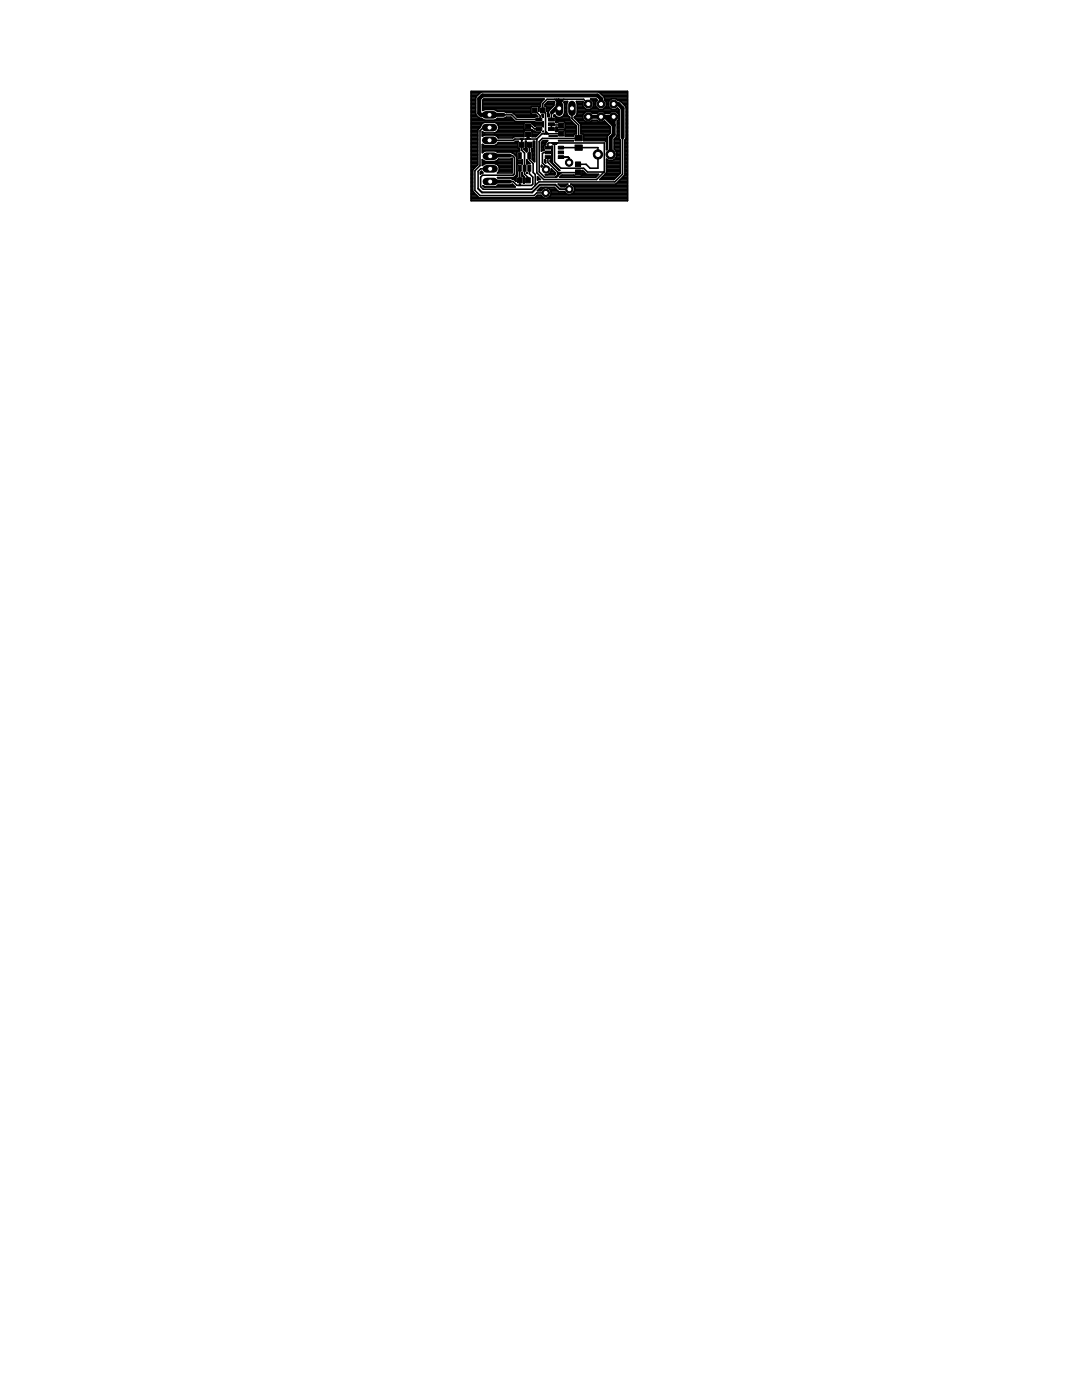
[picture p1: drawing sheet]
<svg xmlns="http://www.w3.org/2000/svg" width="216mm" height="279mm" viewBox="0 0 216 279" stroke-linecap="round" stroke-linejoin="round" font-family="sans-serif">
<g fill="#000" stroke="#000" stroke-width=".2">
<path d="M103.3 35.5h.9v1h-.9zM103.4 33h.6v1.2h-.6zM103.4 30.5h.6v1.2h-.6zM103.7 28.4h.9v1h-.9zM104.4 33h.6v1.2h-.6zM104.8 26.3h1.1v1h-1.1zM104.8 24.7h1.1v1h-1.1zM104.9 35.5h.9v1h-.9zM105.3 28.4h.9v1h-.9zM105.3 33h.6v1.2h-.6zM105.3 30.5h.6v1.2h-.6zM106.2 21.5h1v1h-1z"/>
<path d="M106.9 25.5h1.2v.6h-1.2zM106.9 23.6h1.2v.6h-1.2zM107.8 21.5h1v1h-1zM108.8 31.1h1.1v.5h-1.1zM108.8 30.1h1.1v.6h-1.1zM108.8 29.2h1.1v.5h-1.1zM109.4 23.6h1.2v.6h-1.2zM109.4 24.5h1.2v.6h-1.2zM109.4 25.5h1.2v.6h-1.2zM111.4 29.2h1.1v.5h-1.1zM111.4 30.1h1.1v.6h-1.1zM111.4 31.1h1.1v.5h-1.1z"/>
<path d="M111.5 26.2h1v1h-1zM111.5 24.6h1v1h-1zM114.7 27h1.5v1.1h-1.5zM114.7 28.9h1.5v1.1h-1.5zM114.8 33.9h1v.9h-1zM114.8 32.3h1v1h-1z"/>
</g>
<g fill="none" stroke="#000" stroke-width=".32">
<path d="M94 19.8h.9M94 18.2h31.2v21.9h-31.2zM94 19.6h.9M94 19.3h1M94 19h1.3M94 18.8h1.6M94 18.5h1.8M94.9 19.6l.1 3.4a1.12 1.12 0 0 0 1.1 .6l.6 .4h2l.6-.4h1.3l.4-.2h.9l1 .9h3.8l.1 .1h1.4l.2-.1v1l-.2-.2-1.4 .1M95 19.3l1.1-.9h23.3l1.1 .9 .1 .7 .4 .3v.9l-.6 .6h-.9l-.6-.6v-.9l.3-.3-.3-.3h-1l.5 .6v.9l-.6 .6h-.9l-.6-.6v-.9M95 19.3l-.1 .3M96.5 19.8h12M110.7 19.8l.9 .9 .9-.9"/>
<path d="M111.1 19.8l.4 .4h.6l-.3-.3h-.2M111.5 19.8h4.9l1 .9M111.5 19.8l-.4 .4M111.5 19.8l.1 .1M111.6 19.9v.3M117.9 19.8h1.1M119.7 18.5h5.5M119.9 18.8h5.3M120.2 19h5M120.5 19.3h4.7M120.6 19.6h4.6M120.6 19.8h1.3"/>
<path d="M123 19.8h2.2M94 29.5h1.3M94 35.4h.3M94 25.4h1.8M94 23.9h2.4M94 25.7h1.5M94 25.2h1.9M94 37.8h.3M94 34h.3M94 34.8h.3M94 22.5h.9M94 22.2h.9"/>
<path d="M94 32.7h1.3M94 26.2h1.3M94 31.6h1.3M94 26h1.3M94 26.5h1.3M94 24.4h12.7M94 39.9h31.2M94 39.6h31.2M94 39.4h1.5M94 39.1h1.2M94 38.8h1M94 38.6h.7"/>
<path d="M94 38.3h.4M94 38h.3M94 37.5h.3M94 37.2h.3M94 37h.3M94 36.7h.3M94 36.4h.3M94 36.2h.3M94 35.9h.3M94 35.6h.3M94 35.1h.3M94 34.6h.3"/>
<path d="M94 34.3h.3M94 33.8h.5M94 33.5h.7M94 33.2h1M94 33h1.3M94 32.4h1.3M94 32.2h1.3M94 31.9h1.3M94 31.3h1.3M94 31.1h1.3M94 30.8h1.3M94 30.5h1.3"/>
<path d="M94 30.3h1.3M94 30h1.3M94 29.7h1.3M94 29.2h1.3M94 28.9h1.3M94 28.7h1.3M94 28.4h1.3M94 28.1h1.3M94 27.9h1.3M94 27.6h1.3M94 27.3h1.3M94 27.1h1.3"/>
<path d="M94 26.8h1.3M94 24.9h2M94 24.6h2.2M94 24.1h8.7M94 23.6h1.7M94 23.3h1.3M94 23.1h1.1M94 22.8h.9M94 22h.9M94 21.7h.9M94 21.4h.9M94 21.2h.9"/>
<path d="M94 20.9h.9M94 20.6h.9M94 20.4h.9M94 20.1h.9M95.9 34.4l.2-.2 .3 .3h-.3l-.2 .3zM95.9 34.6h.2M96 34.3h.1M96 24.9l-.1 .5-.6 .5v7l-1 1v4.3l1.3 1.3h11.2l.5-.6h.6a1.06 1.06 0 0 0 1.4 .6 1.06 1.06 0 0 0 .7-1.2M96.2 29.5h7.1M96.2 32.7h.6M96.2 31.9v1.1l.6-.4h2l.4 .2 .4 .7M96.2 26.5h8.3"/>
<path d="M96.2 33h.1M96.2 32.4h6M96.2 32.2h.4M96.2 31.9h.1M96.2 30.3h.3M96.2 30h7.5M96.2 29.7h7.5M96.2 29.2h7.1M96.2 28.9h.2M96.2 27.1h.2M96.2 26.8h8.3M96.3 22v-2l.3-.3h12l-.7 .8v.7l-.4 .2v.8v-.8l-.2-.2h-1.2l-.2 .2v1.3l.2 .1h.8l.4 .5h-.5l-.1 .1h-3.4l-1-.9"/>
<path d="M96.3 22h.1M96.3 22h.2M96.3 21.7h9.6M96.3 21.4h9.6M96.3 21.2h11.6M96.3 20.9h11.6M96.3 20.6h11.6M96.3 20.4h11.7M96.3 20.1h11.9M96.3 22l.4-.1h2l.6 .3h6.6M96.5 30.3l.3-.2h2l.4 .2M96.5 37.2h.2"/>
<path d="M96.7 24.4l-.7 .5M96.8 37.3l-.4-.2 .2 .2h6.2l-.6-.6-.3 .2h-2.5l-.6 .4M97.7 25.5h-1.3l-.6 .6v7l-1 1v3.9l1 1h10.8l.5-.5h1.8M97.8 33.7h-1.9l-.5 .5v3.4M98.7 24.4l.4 .2 .3 .3M98.9 32.7h3.3M98.9 22h7M99 37.2h3.7M99 27.1h5.5M99 28.9h4.3M99 32.2h3.2M99 23.9h3.4"/>
<path d="M99.1 24.6h5.4M99.2 26.2h5.3M99.2 30.3h2.7l.5 .3 .7 .6v3.7l-.5 .5h-3.3l.1 .1h2.5l.7 .3 .4 .4M99.2 30.3h4M99.3 27.3h3.2M99.3 28.7h4M99.3 33h2.9M99.4 24.9a1.09 1.09 0 0 1-.7 1.6M99.4 37h3.1M99.4 26h6.9M99.4 31.9h2.8M99.4 24.9h5.1"/>
<path d="M99.5 25.2h5M99.5 34.3h2.7M99.5 25.4h5M99.5 25.7h5M99.5 33.2h2.7M99.6 34h2.6M99.6 33.8h2.6M99.6 33.5h2.6M100.6 22.2l.4 .3h4.9M100.8 23.6h1.4M102.1 35.6h.9M102.2 31.6l-2.7 .1-.7 .5h-2l-.6-.3"/>
<path d="M102.2 31.6v2.9h-2.9l.3-.6v-.4M102.2 31.6h.1M102.2 30.5h.9M102.6 22.8h3.4M102.6 35.4h.4M102.7 30.8h.4M102.7 35.9h.3M102.7 28.4h.6M102.9 23.1h4.2M102.9 35.1h.4M102.9 31.1h.2M103 35.4v.8"/>
<path d="M103 36.2h.1M103.1 34h.1M103.1 34.8h.2M103.1 32.7h1.1M103.1 31.6h.1M103.1 34.6h.2M103.1 34.3h.1M103.1 33.8h.1M103.1 33.5h.1M103.1 33.2h.1M103.1 33h.1M103.1 32.4h1.1"/>
<path d="M103.1 32.2h1.1M103.1 31.9h.1M103.1 31.3h.1M103.1 34.3l.2 .1v.8l-.3 .2M103.1 23.3h3.6M103.3 32.7l-.2 .1v1.5M103.3 29.5l.4 .2v.5h-.4l-.2 .1v1.5l.2 .2 .9-.1v.8M103.3 29.5l.1-1.3h-.5l-.2 .2h-3.3l-.3 .5-.4 .2h-2l-.5-.3v1.7l.3-.2M103.7 33.6v3.2M103.7 36.8l.2 .2M103.7 36.8l-.1 .2M103.9 27.7l.2 .3 .3-.3"/>
<path d="M104.1 27.7v2.3l.6 .5v4.3l.6 .6v.6M104.1 32.7h.1M104.2 34.4v.8l.3 .2M104.2 34.8h.1M104.2 35.1h.2M104.2 34.6h.1M104.2 34.4h.1M104.2 34.4v.5l.4 .5M104.5 35.4h.1M104.5 35.4v1.2l.1-1.2M104.5 36.4h.1M104.5 36.2h.1"/>
<path d="M104.5 35.9h.1M104.5 35.6h.1M104.6 29.7h.6M104.8 30h.4M104.9 29.5h.1M104.9 29.5l-.3 .3 .5 .5M104.9 29.5l-.1-1.3h.2l-.1 1.3M104.9 29.2h.1M104.9 28.9h.1M104.9 28.7h.1M104.9 28.4h.1M104.9 29.5l.3 .2-.1 .6"/>
<path d="M105.1 30.3h.1M105.1 31.9l.7 .8h-.7zM105.1 34.6h.1M105.1 32.4h.4M105.1 32.2h.2M105.1 34.4v.2M105.1 34.4h.1M105.2 34.4l-.1 .2M105.2 32.7h-.1M105.3 26.8v.9M105.3 27.3l-.4 .4M105.3 27.3l.5 .4"/>
<path d="M105.3 25.2h.8l.5 .5 .9 .1M105.6 33.6v1l.7 .7v1.4l-.2 .3h-3l-.7-.8h-.7M105.7 28.9l-.1 .1v2.9l.8 .7v1.8l.4 .4v2.2M106 26l.1-.2a2.18 2.18 0 0 0 1.8 .6l-1 .9h-.7v-1.1zM106.1 30h.6M106.1 29.7h.6M106.2 26.2h.5M106.2 26.5h1.5M106.2 30.3h.5M106.2 27.1h.9M106.2 26.8h1.2M106.2 24.6h2.2"/>
<path d="M106.2 31.6h.5M106.2 31.3h.5M106.2 31.1h.5M106.2 30.8h.5M106.2 30.5h.5M106.3 31.9h.4M106.5 24.9h1.9M106.5 29.5h.2M106.5 29.5l-.2 .2h-.2v.5l.1 .1v1.5l.4 .4M106.5 29.5l-.1-1.3h.3v4.1l-.1-.1M106.5 29.2h.2M106.5 28.9h.2"/>
<path d="M106.5 28.7h.2M106.5 28.4h.2M106.5 32.2h.2M106.7 22l1.1 1.1v.5l-.3 .3h-4.4l-1-1h-1.6M106.7 25.2h.1M106.8 25.2l-.6-.5-.2-.3h-1.3l-.2 .2v1.2l.2 .2-.2 .2v1.1h-1.9l-.3 .2h-2.9l-.3-.4-.4-.2h-2l-.5 .3v-.9l.5 .2M106.9 39.4h1.4M107.1 27.7h-4.4l-.2 .3h-4.8M107.1 27.7v6.8l1.4 1.3h10.5l1.5-1.5M107.1 39.1h.9M107.3 35.4h.1M107.3 35.3l.5 .5-.5 .1z"/>
<path d="M107.3 38h.6M107.3 35.9h.1M107.3 35.6h.3M107.5 22h.1M107.5 21.7h.1M107.5 21.4h.1M107.5 37.8h.6M107.8 37.5h.8M108 29.5h.5M108 28.4l.4-.3h.9l-.4 .4v.4l-.4 .2 .1 .8-.3 .1-.3 .2zM108 33l.2 .1-.2 .2zM108 33.2h.1"/>
<path d="M108 30h.2M108 29.7h.5M108 29.2h.5M108 28.9h.6M108 28.7h.9M108.1 28.4h.9M108.2 22.9v.4M108.2 22.9v-.1h.2v.6l-.2-.1M108.2 23.3h.1M108.2 22.9h.1M108.2 23.1h.2M108.3 25.2h.1"/>
<path d="M108.3 23.3h.1M108.4 26.2h.1M108.3 24.4h.1M108.4 28.1h.8M108.7 31.9h.2v.6l-.2-.2zM108.7 32.2h.2M108.8 32.4h.1M108.8 21.2h1.6M108.8 20.9h1.7M109 20.6h1.6M109 26.4v.3M109 26.4l-.3 .3"/>
<path d="M109 26.4l.4 .3M109 28.3h.1M109.1 22h.5M109.1 21.7h.8M109.1 21.4h1.1M109.2 22.2h.3M109.2 37.5h1.5M109.2 20.4h1.5M109.3 34.8h1.4M109.3 22.5h.1M109.3 23.1h.3M109.3 22.8h.2"/>
<path d="M109.3 29.5v-.8l.2-.2h11.1l-.1 5.8M109.3 31.3v1.1l2 1.9M109.3 30.4h-.8l-.3 .3v1.8l.8 .8v.5M109.5 39.4h15.7M109.6 27.1l1.6 .1M109.7 37.8h1.3M109.7 34.6h1.1M109.8 39.1h15.4M109.8 32.2h.4M109.9 38h1.4M109.9 38.8h15.3M109.9 34.3h.7"/>
<path d="M110 38.6h2.9M110 38.3h2.7M110 32.4h.2M110 34v-.3l.8 .8v.3M110 34l-.1 .4-.7 .5M110 34h.3M110 33.8h.1M110 31.9h.2M110.1 28.5l.3 .3h.6l.3-.3M110.2 29.5h.1M110.2 30v.8M110.2 31.6h.1"/>
<path d="M110.2 31.3h.1M110.2 31.1h.1M110.2 30.8h.1M110.2 30.5h.1M110.2 30.3h.1M110.2 30h.1M110.2 29.7h.1M110.2 29.2h.1M110.2 29.2v.8M110.2 29.2v3.3l1.5 1.5-1.9-1.8v-.3l.4-.2v-.9M110.3 28.5l.2 .3M110.3 32.7h.1"/>
<path d="M110.5 23.1v.2l.4 .1v1M110.5 23.1h.2M110.5 28.5v.3M110.5 33h.1M110.6 28.6v3.7l1.3 1.3h4.6l.7 .7h3.3M110.7 20.4l-1.4-.1-.5 .5v.4l.3 .2 .2 1.9h.3l-.2-.7 .1-.6 1-1v-.3M110.7 20.4l-.2 .3M110.8 28.5l-.3 .3M110.8 34.8h.1M110.8 34.8l-2 .1M110.8 33.2h.1M110.8 23.3h.2"/>
<path d="M110.8 21.7l-.8 .8v1.4l.2-.2M110.9 25.4h.3M110.9 23.9h2.8M110.9 25.7h.3M110.9 25.4h.3v.3l.2 .2-.2 .3h-.3zM110.9 24.4l1.7-.1 .2 .2v1.2l-.2 .2M110.9 26h.4M110.9 24.4h.4M110.9 24.1h3M110.9 23.6h2.8M111 35.2h.1M111.1 33.5h.1"/>
<path d="M111.2 27.1v.1M111.3 34.3l.1 .2M111.3 34.3v.9l.7-.7M111.3 35.1l-.2 .1M111.3 33.8h.1M111.4 25.9h1.2M111.4 36.7h1.9l-.6 .6h-.8zM111.4 34.5v.5M111.4 34.5l.3 .3M111.4 34.8l-.5 .5M111.6 20l-.2-.2h-2.2l-.9 .9v1.3l.6 .6v3.9M111.6 20.2h.1"/>
<path d="M111.6 37h1.3M111.7 26.4l.3 .3h-3.9l-1 1M111.9 37.2h.8M111.9 29.5h7.4v4.1h-1.6l-.8-.8h-1.6M112 25.1l-.2-.2h-1.6l-.2-.1v1M112 35.1h2.6M112.2 23.3h1.4M112.5 23.1h.8M112.6 20.4h.1M112.6 22.8h.5M112.6 20.4h.6M112.6 22.5h.5"/>
<path d="M112.6 22.2h.5M112.6 20.7v1.9a1.07 1.07 0 0 1-.8 .9 1.07 1.07 0 0 1-1.1-.6l-.2 .2M112.6 22h.5M112.6 21.7h.5M112.6 21.4h.5M112.6 21.2h.5M112.6 20.9h.5M112.6 20.6h.5M112.7 26h2.3M112.7 24.4h1.5M112.8 25.7h2.2M112.8 25.4h2.2"/>
<path d="M112.8 25.2h2.2M112.8 26.2h2.2M112.8 26.5h2.2M112.8 27.1h1.6M112.8 26.8h1.8M112.8 24.9h1.9M112.8 24.6h1.7M113.1 20.7v1.9l.4 .7M113.2 20.3h-.5l-.2 .1 .1 .3M113.2 20.3h.1M113.2 20.3l-.1 .4M113.5 23.3l.2 .1v.5"/>
<path d="M113.7 23.9l1.3 1.3M114.1 21.6v2.1l1.4 1.3v2.6h-7.3l-.6 .7v6l1 1h2.4l.1-.1M114.3 38.6h10.9M114.3 37h10.9M114.4 28.1h-2.9M114.4 28.1h.1M114.5 38.3h10.7M114.5 37.2h10.7M114.6 38h10.6M114.6 37.5h10.6M114.7 37.8h10.5M114.7 23.6h1.6"/>
<path d="M114.7 23.3h1.6M115 23.9h1.4M115 25.2v1.5h-.4l-.2 .5h-1.6v-1.1l-.2-.2M115 23.1h1.3M115 20.3h1.3M115 20.3h.1M115 20.3l.2 .4M115.1 20.4h1.2M115.1 22.8h1.3M115.2 20.7v1.9l-.6 .9 1.3 1.3v1.9h.4l.2 .2v1.2h4.3l.2 .2v1.6l.2-.1v-2.5M115.2 22.5h1.5M115.2 22.2h8.3"/>
<path d="M115.2 22h8.3M115.2 21.7h1.6M115.2 21.4h1.3M115.2 21.2h1.1M115.2 20.9h1.1M115.2 20.6h1.1M115.2 24.1h1.5M115.3 34.3l-.1 .2h-3.8M115.5 24.4h5.4M115.8 24.6h5.3M115.9 25.4h5.9M115.9 25.7h5.9"/>
<path d="M115.9 25.2h5.8M115.9 26.2h5.9M115.9 26h5.9M115.9 26.5h5.9M115.9 24.9h5.5M116 35.1h3.1M116.1 34.6h.7M116.1 34.3h.4M116.3 20.3h.1M116.4 26.8h5.1M116.5 27.9h4.7M116.5 27.6h4.7"/>
<path d="M116.5 27.3h4.7M116.5 27.1h4.8M116.9 22.2l-.6 .7v.8l.6 .7h.9l.4-.4h.9l.4 .4h.9l.2-.3 1.2 1.2v1.3l-.6 .7M117 34.8l-.9-.8v1l-.1 .2h-1.3l-.2-.3h-2.4l-.4 .5h7.2l.5-.6h-3.3M117.4 20.7v.1M117.8 22.2l.4 .4h.9l.4-.4M118 21.7h1.3M118.1 22.5h1.1M118.1 24.1h1.1M118.2 21.4h.9M118.2 20.1h.9M118.4 21.2h.5"/>
<path d="M118.4 20.9h.5M118.4 20.6h.5M118.4 20.4h.5M119.9 35.6h2.8M120.1 35.4h2.9M120.4 22.2l.3 .4h1l.3-.4M120.4 35.1h2.9M120.5 21.7h1.4M120.6 22.5h1.2M120.7 34.8h2.8M120.7 34.8h.1M120.8 21.4h.8"/>
<path d="M120.8 20.1h.8M120.8 28.1h.4M120.9 34.6h2.9M121 21.2h.4M121 20.9h.4M121 20.6h.4M121 20.4h.4M121 29.5h.2M121 34h2.8M121 32.7h2.8M121 34.3h2.8M121 33.8h2.8"/>
<path d="M121 33.5h2.8M121 33.2h2.8M121 33h2.8M121 32.4h2.8M121 32.2h2.8M121 31.9h.2M121 29.7h.2M121 29.2h.2M121 28.9h.2M121 28.7h.2M121 28.4h.2M121.2 31.9l-.2-.2v2.8l-1.3 1.3h2.8l1.3-1.2"/>
<path d="M122.5 31.9h1.3M122.6 29.5h1.2M122.6 29.7h1.2M122.6 29.2h1.2M122.6 28.9h1.2M122.6 28.7h1.2M122.6 28.4h1.2M122.6 28.1h1.2M122.6 27.9h1.1M122.7 27.6h.8M122.8 30h1M122.8 31.6h1"/>
<path d="M122.9 22.2l.6 .7M122.9 36.7h2.3M123 30.3h.8M123 31.3h.8M123 27.3h.5M123 21.7h.3M123.1 31.1h.7M123.1 30.8h.7M123.1 30.5h.7M123.1 27.1h.4M123.2 25.4h.3M123.2 25.7h.3"/>
<path d="M123.2 25.2h.3M123.2 22.5h.3M123.2 26.2h.3M123.2 26h.3M123.2 26.5h.3M123.2 24.4h.3M123.2 24.1v2.9l-.6 .7v2.1a1.26 1.26 0 0 1 .3 1.7 1.26 1.26 0 0 1-1.7 .4M123.2 26.8h.3M123.2 24.9h.3M123.2 24.6h.3M123.2 24.1h.3M123.2 36.4h2"/>
<path d="M123.4 23.9h.1M123.4 22.8h.1M123.4 36.2h1.8M123.5 23.7l-.3 .4M123.5 23.6h.1M123.5 23.3h.1M123.5 23.1h.1M123.6 20.1h1.6M123.7 35.9h1.5M123.8 34.6v-6.6l-.3-.4v-5.7l-.3-.4-.3 .3h-.9l-.6-.6v-.9l.6-.6h.9l.4 .4 .5 .1 1.1 1.3v6.1l-.2 .4v6.9l-1.8 1.8h-9a1.06 1.06 0 0 1 .5 1.7 1.06 1.06 0 0 1-1.7-.1h-1.2l-.9-.9h-2.7l-.6 .7h.6a1.06 1.06 0 0 1 1.1-.7 1.06 1.06 0 0 1 1 .9M124 20.4h1.2M124 35.6h1.2"/>
<path d="M124.2 27.1v7.7l-1.5 1.5h-15.2l-1.4 1.5h-9.7l-.5-.5v-2l.4-.3h6.1l.2-.3v-3.3l-.3-.3h-.6M124.2 35.4h1M124.2 20.6h1M124.5 35.1h.7M124.5 20.9h.7M124.7 29.5h.5M124.7 34h.5M124.7 34.8h.5M124.7 32.7h.5M124.7 31.6h.5M124.7 34.6h.5M124.7 34.3h.5"/>
<path d="M124.7 33.8h.5M124.7 33.5h.5M124.7 33.2h.5M124.7 33h.5M124.7 32.4h.5M124.7 32.2h.5M124.7 31.9h.5M124.7 31.3h.5M124.7 31.1h.5M124.7 30.8h.5M124.7 30.5h.5M124.7 30.3h.5"/>
<path d="M124.7 30h.5M124.7 29.7h.5M124.7 29.2h.5M124.7 28.9h.5M124.7 28.7h.5M124.7 28.4h.5M124.7 28.1h.5M124.8 27.9h.4M124.8 21.2h.4M124.9 27.6h.3M124.9 21.4h.3M124.9 25.4h.3"/>
<path d="M124.9 23.9h.3M124.9 25.7h.3M124.9 25.2h.3M124.9 22.5h.3M124.9 22.2h.3M124.9 26.2h.3M124.9 26h.3M124.9 26.5h.3M124.9 24.4h.3M124.9 27.3h.3M124.9 27.1h.3M124.9 26.8h.3"/>
<path d="M124.9 24.9h.3M124.9 24.6h.3M124.9 24.1h.3M124.9 23.6h.3M124.9 23.3h.3M124.9 23.1h.3M124.9 22.8h.3M124.9 22h.3M124.9 21.7h.3"/>
</g>
<path d="M95.4 37.6l.8 .8h10l1.5-1.5h3.1l.9 .9h1.9M111.9 31.3h1.4l.3 .3v.8" fill="none" stroke="#000" stroke-width=".4"/>
<path d="M97.8 36.2h3.9M101.7 31.1h-3.8l-.1 .1M111.5 20.6l.1 1h-.7l-.8 .8M117.4 23.3h5v3.6l-.5 .6v3.3M119.9 20.8v-1.1l-.7-.7h-22.9l-.7 .7v2.9l.3 .3h4.6M120.8 23.3l1.6 1.7M122.4 20.8h1l.8 .8v5.8" fill="none" stroke="#000" stroke-width=".8"/>
<circle cx="119.3" cy="30.8" r=".93" fill="#000" stroke="#000" stroke-width=".2"/>
<circle cx="119.3" cy="30.8" r=".63" fill="#fff" stroke="#000" stroke-width=".2"/>
<circle cx="121.9" cy="30.8" r=".93" fill="#000" stroke="#000" stroke-width=".2"/>
<circle cx="121.9" cy="30.8" r=".63" fill="#fff" stroke="#000" stroke-width=".2"/>
<path d="M96.9 28h1.5" fill="none" stroke="#000" stroke-width="1.5"/>
<circle cx="97.7" cy="28" r=".51" fill="#fff" stroke="#000" stroke-width=".2"/>
<path d="M96.9 25.5h1.5" fill="none" stroke="#000" stroke-width="1.5"/>
<circle cx="97.7" cy="25.5" r=".51" fill="#fff" stroke="#000" stroke-width=".2"/>
<path d="M96.9 22.9h1.5" fill="none" stroke="#000" stroke-width="1.5"/>
<circle cx="97.7" cy="22.9" r=".51" fill="#fff" stroke="#000" stroke-width=".2"/>
<path d="M97 31.2h1.6" fill="none" stroke="#000" stroke-width="1.5"/>
<circle cx="97.8" cy="31.2" r=".51" fill="#fff" stroke="#000" stroke-width=".2"/>
<path d="M97 33.7h1.6" fill="none" stroke="#000" stroke-width="1.5"/>
<circle cx="97.8" cy="33.7" r=".51" fill="#fff" stroke="#000" stroke-width=".2"/>
<path d="M97 36.2h1.6" fill="none" stroke="#000" stroke-width="1.5"/>
<circle cx="97.8" cy="36.2" r=".51" fill="#fff" stroke="#000" stroke-width=".2"/>
<circle cx="122.4" cy="20.8" r=".83" fill="#000" stroke="#000" stroke-width=".2"/>
<circle cx="122.4" cy="20.8" r=".51" fill="#fff" stroke="#000" stroke-width=".2"/>
<circle cx="122.4" cy="23.3" r=".83" fill="#000" stroke="#000" stroke-width=".2"/>
<circle cx="122.4" cy="23.3" r=".51" fill="#fff" stroke="#000" stroke-width=".2"/>
<circle cx="119.9" cy="20.8" r=".83" fill="#000" stroke="#000" stroke-width=".2"/>
<circle cx="119.9" cy="20.8" r=".51" fill="#fff" stroke="#000" stroke-width=".2"/>
<circle cx="119.9" cy="23.3" r=".83" fill="#000" stroke="#000" stroke-width=".2"/>
<circle cx="119.9" cy="23.3" r=".51" fill="#fff" stroke="#000" stroke-width=".2"/>
<circle cx="117.4" cy="20.8" r=".83" fill="#000" stroke="#000" stroke-width=".2"/>
<circle cx="117.4" cy="20.8" r=".51" fill="#fff" stroke="#000" stroke-width=".2"/>
<circle cx="117.4" cy="23.3" r=".83" fill="#000" stroke="#000" stroke-width=".2"/>
<circle cx="117.4" cy="23.3" r=".51" fill="#fff" stroke="#000" stroke-width=".2"/>
<path d="M111.6 20.9v1.5" fill="none" stroke="#000" stroke-width="1.5"/>
<circle cx="111.6" cy="21.6" r=".51" fill="#fff" stroke="#000" stroke-width=".2"/>
<path d="M114.1 20.9v1.5" fill="none" stroke="#000" stroke-width="1.5"/>
<circle cx="114.1" cy="21.6" r=".51" fill="#fff" stroke="#000" stroke-width=".2"/>
<circle cx="109" cy="33.8" r=".74" fill="#000" stroke="#000" stroke-width=".2"/>
<circle cx="109" cy="33.8" r=".51" fill="#fff" stroke="#000" stroke-width=".2"/>
<circle cx="108.9" cy="38.5" r=".74" fill="#000" stroke="#000" stroke-width=".2"/>
<circle cx="108.9" cy="38.5" r=".51" fill="#fff" stroke="#000" stroke-width=".2"/>
<circle cx="113.6" cy="32.4" r=".74" fill="#000" stroke="#000" stroke-width=".2"/>
<circle cx="113.6" cy="32.4" r=".51" fill="#fff" stroke="#000" stroke-width=".2"/>
<circle cx="113.6" cy="37.8" r=".74" fill="#000" stroke="#000" stroke-width=".2"/>
<circle cx="113.6" cy="37.8" r=".51" fill="#fff" stroke="#000" stroke-width=".2"/>
</svg>
